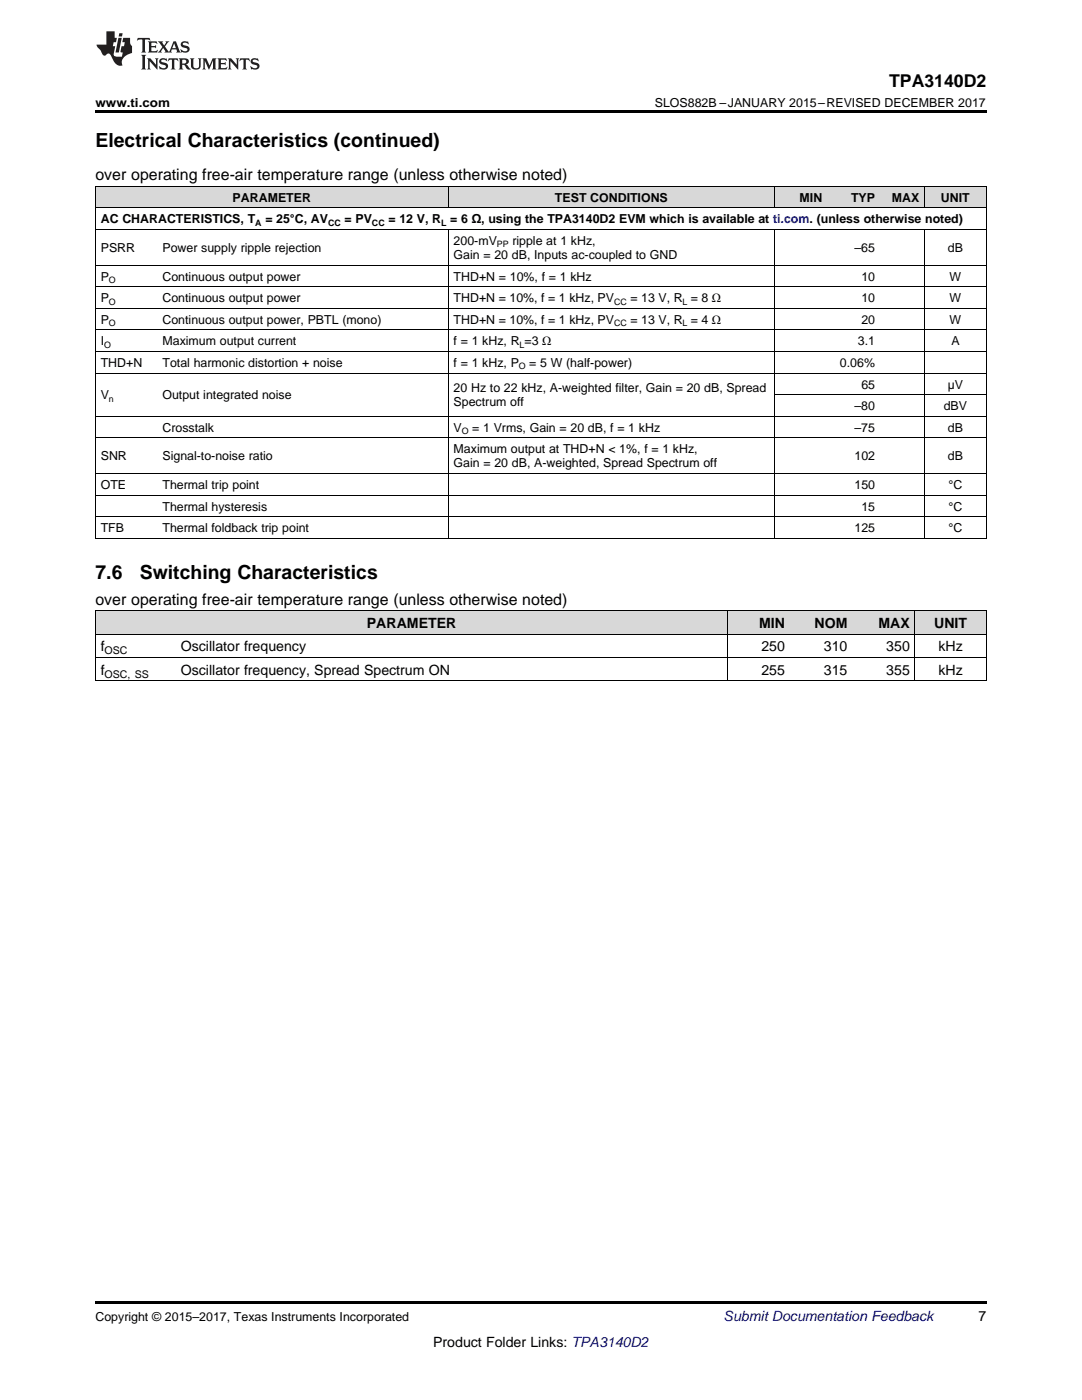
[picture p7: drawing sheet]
<svg xmlns="http://www.w3.org/2000/svg" width="216mm" height="279mm" viewBox="0 0 216 279" stroke-linecap="round" stroke-linejoin="round" font-family="sans-serif">
<defs><g id="words">
<g font-size="3.9">
<text x="19" y="29.3">Electrical Characteristics (continued)</text>
<text x="19" y="115.5">7.6</text>
<text x="27.9" y="115.5">Switching Characteristics</text>
</g>
<text font-size="3.5" x="177.4" y="17.3">TPA3140D2</text>
<g font-size="3.2">
<text x="19" y="36">over operating free-air temperature range (unless otherwise noted)</text>
<text x="19" y="120.7">over operating free-air temperature range (unless otherwise noted)</text>
</g>
<g font-size="2.8">
<text x="73.2" y="125.3">PARAMETER</text>
<text x="151.5" y="125.3">MIN</text>
<text x="162.5" y="125.3">NOM</text>
<text x="175.3" y="125.3">MAX</text>
<text x="186.4" y="125.3">UNIT</text>
<text x="20.1" y="130">f</text>
<text x="36.1" y="130">Oscillator frequency</text>
<text x="151.9" y="130">250</text>
<text x="164.4" y="130">310</text>
<text x="176.8" y="130">350</text>
<text x="187.3" y="130">kHz</text>
<text x="20.1" y="134.7">f</text>
<text x="36.1" y="134.7">Oscillator frequency, Spread Spectrum ON</text>
<text x="151.9" y="134.7">255</text>
<text x="164.4" y="134.7">315</text>
<text x="176.8" y="134.7">355</text>
<text x="187.3" y="134.7">kHz</text>
<text x="195.3" y="263.6">7</text>
<text x="86.4" y="268.9">Product Folder Links: TPA3140D2</text>
</g>
<text font-size="2.8" fill="#0000c8" x="144.4" y="263.6">Submit Documentation Feedback</text>
<g font-size="2.5">
<text x="19" y="21.4">www.ti.com</text>
<text x="130.7" y="21.4">SLOS882B –JANUARY 2015–REVISED DECEMBER 2017</text>
<text x="46.4" y="40.3">PARAMETER</text>
<text x="110.7" y="40.3">TEST</text>
<text x="117.8" y="40.3">CONDITIONS</text>
<text x="159.6" y="40.3">MIN</text>
<text x="169.8" y="40.3">TYP</text>
<text x="177.9" y="40.3">MAX</text>
<text x="187.7" y="40.3">UNIT</text>
<text x="20.1" y="44.6">AC CHARACTERISTICS, T</text>
<text x="53" y="44.6">= 25°C, AV</text>
<text x="68.8" y="44.6">= PV</text>
<text x="77.5" y="44.6">= 12 V, R</text>
<text x="89.8" y="44.6">= 6 Ω, using the TPA3140D2 EVM which is available at ti.com. (unless otherwise noted)</text>
<text x="20.1" y="50.3">PSRR</text>
<text x="32.4" y="50.3">Power supply ripple rejection</text>
<text x="90.5" y="48.9">200-mV</text>
<text x="90.5" y="51.7">Gain = 20 dB, Inputs ac-coupled to GND</text>
<text x="102.2" y="48.9">ripple at 1 kHz,</text>
<text x="170.5" y="50.3">–65</text>
<text x="189.1" y="50.3">dB</text>
<text x="20.1" y="56">P</text>
<text x="32.4" y="56">Continuous output power</text>
<text x="90.5" y="56">THD+N = 10%, f = 1 kHz</text>
<text x="171.9" y="56">10</text>
<text x="189.5" y="56">W</text>
<text x="20.1" y="60.3">P</text>
<text x="20.1" y="64.6">P</text>
<text x="32.4" y="60.3">Continuous output power</text>
<text x="32.4" y="64.6">Continuous output power, PBTL (mono)</text>
<text x="90.5" y="60.3">THD+N = 10%, f = 1 kHz, PV</text>
<text x="90.5" y="64.6">THD+N = 10%, f = 1 kHz, PV</text>
<text x="125.8" y="60.3">= 13 V, R = 8 Ω</text>
<text x="125.8" y="64.6">= 13 V, R = 4 Ω</text>
<text x="171.9" y="60.3">10</text>
<text x="171.9" y="64.6">20</text>
<text x="189.5" y="60.3">W</text>
<text x="189.5" y="64.6">W</text>
<text x="20.1" y="68.9">I</text>
<text x="32.4" y="68.9">Maximum output current</text>
<text x="90.5" y="68.9">f = 1 kHz, R =3 Ω</text>
<text x="171.2" y="68.9">3.1</text>
<text x="189.8" y="68.9">A</text>
<text x="20.1" y="73.2">THD+N</text>
<text x="32.4" y="73.2">Total harmonic distortion + noise</text>
<text x="90.5" y="73.2">f = 1 kHz, P</text>
<text x="105.6" y="73.2">= 5 W (half-power)</text>
<text x="167.6" y="73.2">0.06%</text>
<text x="171.9" y="77.5">65</text>
<text x="189.1" y="77.5">µV</text>
<text x="20.1" y="79.7">V</text>
<text x="32.4" y="79.7">Output integrated noise</text>
<text x="90.5" y="78.3">20 Hz to 22 kHz, A-weighted filter, Gain = 20 dB, Spread</text>
<text x="90.5" y="81.1">Spectrum off</text>
<text x="170.5" y="81.8">–80</text>
<text x="188.3" y="81.8">dBV</text>
<text x="32.4" y="86.1">Crosstalk</text>
<text x="90.5" y="86.1">V</text>
<text x="94.2" y="86.1">= 1 Vrms, Gain = 20 dB, f = 1 kHz</text>
<text x="170.5" y="86.1">–75</text>
<text x="189.1" y="86.1">dB</text>
<text x="20.1" y="91.9">SNR</text>
<text x="32.4" y="91.9">Signal-to-noise ratio</text>
<text x="90.5" y="90.5">Maximum output at THD+N &lt; 1%, f = 1 kHz,</text>
<text x="90.5" y="93.3">Gain = 20 dB, A-weighted, Spread Spectrum off</text>
<text x="170.5" y="91.9">102</text>
<text x="189.1" y="91.9">dB</text>
<text x="20.1" y="97.6">OTE</text>
<text x="32.4" y="97.6">Thermal trip point</text>
<text x="32.4" y="101.9">Thermal hysteresis</text>
<text x="170.5" y="97.6">150</text>
<text x="171.9" y="101.9">15</text>
<text x="189.3" y="97.6">°C</text>
<text x="189.3" y="101.9">°C</text>
<text x="20.1" y="106.2">TFB</text>
<text x="32.4" y="106.2">Thermal foldback trip point</text>
<text x="170.5" y="106.2">125</text>
<text x="189.3" y="106.2">°C</text>
<text x="19" y="263.6">Copyright © 2015–2017, Texas Instruments Incorporated</text>
</g>
<g font-size="2.1">
<text x="20.9" y="130.6">OSC</text>
<text x="20.9" y="135.2">OSC, SS</text>
</g>
<g font-size="1.8">
<text x="50.9" y="45.1">A</text>
<text x="65.5" y="45.1">CC</text>
<text x="74.2" y="45.1">CC</text>
<text x="88" y="45.1">L</text>
<text x="99.2" y="49.4">PP</text>
<text x="21.7" y="56.5">O</text>
<text x="21.7" y="60.8">O</text>
<text x="21.7" y="65.1">O</text>
<text x="122.6" y="60.8">CC</text>
<text x="122.6" y="65.1">CC</text>
<text x="136.2" y="60.8">L</text>
<text x="136.2" y="65.1">L</text>
<text x="20.8" y="69.4">O</text>
<text x="103.7" y="69.4">L</text>
<text x="103.5" y="73.7">O</text>
<text x="21.7" y="80.2">n</text>
<text x="92.1" y="86.6">O</text>
</g>
</g></defs>
<g fill="#d8d8d8">
<path d="M19 122h16v4.6h-16z"/>
<path d="M35 122h42.7v4.6h-42.7z"/>
<path d="M77.7 122h67.6v4.6h-67.6z"/>
<path d="M145.3 122h12.4v4.6h-12.4z"/>
<path d="M157.7 122h12.5v4.6h-12.5z"/>
<path d="M170.2 122h12.4v4.6h-12.4z"/>
<path d="M182.6 122h14.2v4.6h-14.2z"/>
<path d="M19 37.3h12.4v4.3h-12.4z"/>
<path d="M31.4 37.3h58.1v4.3h-58.1z"/>
<path d="M89.5 37.3h28.1v4.3h-28.1z"/>
<path d="M117.6 37.3h37v4.3h-37z"/>
<path d="M154.6 37.3h10.5v4.3h-10.5z"/>
<path d="M165.1 37.3h10.6v4.3h-10.6z"/>
<path d="M175.7 37.3h8.8v4.3h-8.8z"/>
<path d="M184.5 37.3h12.3v4.3h-12.3z"/>
</g>
<path d="M19 22h177.8v.5h-177.8zM19 135.9h.2zM77.6 135.9h.1zM145.2 135.9h.1zM157.6 135.9h.1zM170.1 135.9h.1zM182.5 135.9h.1zM196.7 135.9h.1zM19 259.7h177.8v.5h-177.8z" fill="#000"/>
<g fill="none" stroke="#000" stroke-width=".2">
<path d="M19 37.2h177.8M19.1 37.2v70.3M89.4 37.2v4.4M154.5 37.2v4.4M184.4 37.2v4.4M196.8 37.2v70.3M19 57.2h177.8M19 52.9h177.8M19 45.8h177.8M19 41.5h177.8M89.4 45.9v61.6M154.5 45.9v61.6"/>
<path d="M184.4 45.9v61.6M19 74.5h177.8M19 70.1h177.8M19 65.8h177.8M19 61.5h177.8M154.6 78.8h42.2M19 98.8h177.8M19 94.5h177.8M19 87.4h177.8M19 83.1h177.8M19 107.4h177.8M19 103.1h177.8"/>
<path d="M19 135.9h177.8M19 121.9h177.8v14M19 131.2h177.8M19 126.6h177.8M19.1 121.9v14M145.2 121.9v14M182.5 121.9v14"/>
</g>
<g fill="#231f20">
<path d="M27.5 7.6l-.1 .5 .4-.2h.6v.1v2.1l-.2 .4h1l-.3-.4v-2.1l.1-.1h.5l.5 .2-.2-.5zM29.5 8.3l.2 .3v1.5l-.2 .4h1.8l.2-.6a1.04 1.04 0 0 1-1.3 .2v-.7h.6l.3 .2v-.6l-.3 .2h-.6v-.6l.8-.1 .4 .3-.2-.5zM31.5 8.3l.9 1.1-.9 1.1h.8l-.2-.2 .5-.7 .4 .7-.2 .2h1.5l-.1-.2 .1-.4h.9l.1 .4-.2 .2h1l-.3-.3-.7-1.9h-.5l-.9 2-.8-1 .9-1h-.8l.1 .3-.3 .5-.4-.6 .2-.2zM34.7 8.6l.4 1h-.7zM36.3 8.4a.63 .63 0 0 0-.2 .7 .63 .63 0 0 0 .6 .4l.6 .2 .1 .2a.75 .75 0 0 1-.7 .4 .75 .75 0 0 1-.6-.5l.1 .7 .1-.1a1.11 1.11 0 0 0 1.5-.6 1.13 1.13 0 0 0-1.2-.8l-.1-.4a1.04 1.04 0 0 1 1.2 .2l-.2-.5-.1 .1-.5-.2zM28.2 10.9l.2 .4v2.2l-.2 .4h1l-.3-.4v-2.2l.3-.4zM29.3 11.6l.3 .4v1.5l-.3 .4h.8l-.2-.4v-1.3l1.5 1.7v-1.9l.2-.4h-.7l.2 .4v.9l-1.1-1.3zM32 11.8a.62 .62 0 0 0-.2 .7 .62 .62 0 0 0 .6 .4l.6 .1 .1 .3a.76 .76 0 0 1-.7 .3 .76 .76 0 0 1-.6-.4l.1 .7 .1-.1a1.11 1.11 0 0 0 1.5-.6 1.13 1.13 0 0 0-1.2-.8l-.1-.4a1.04 1.04 0 0 1 1.2 .2l-.2-.6-.1 .1-.5-.1zM33.7 11.6l-.2 .6a.61 .61 0 0 1 .8-.3v1.6l-.2 .4h.9l-.2-.4v-1.6a.63 .63 0 0 1 .8 .3l-.2-.6zM35.6 11.6l.3 .4v1.5l-.3 .4h1l-.2-.2v-.8l.5 .2a.76 .76 0 0 0 1.2 .7l-1-1a.58 .58 0 0 0 .6-.5 .58 .58 0 0 0-.5-.6zM36.4 11.9h.1a.45 .45 0 0 1 .5 .1 .45 .45 0 0 1 .1 .5l-.7 .2zM37.9 11.6l.2 .2a2.17 2.17 0 0 0 .3 1.9 .99 .99 0 0 0 1.6-.6v-1.1l.2-.4h-.7l.2 .2a1.92 1.92 0 0 1-.2 1.8 .6 .6 0 0 1-.9-.5v-1.1l.2-.4zM40.4 11.6l.2 .4v1.5l-.2 .4h.7l-.2-.4v-1.4l.8 1.8 .8-1.8v1.4l-.2 .4h.9l-.2-.4v-1.5l.2-.4h-.8l-.6 1.5-.6-1.5zM43.4 11.6l.2 .4v1.5l-.2 .4h1.8l.2-.6a1.04 1.04 0 0 1-1.3 .1v-.6h.5l.4 .2v-.6l-.4 .2h-.5v-.7h.8l.3 .3-.1-.6zM45.5 11.6l.2 .4v1.5l-.2 .4h.7l-.2-.4v-1.3l1.5 1.7v-1.9l.2-.4h-.7l.2 .4v.9l-1.1-1.3zM47.9 11.6l-.1 .6a.61 .61 0 0 1 .8-.3v1.6l-.3 .4h1l-.3-.4 .1-1.6a.63 .63 0 0 1 .7 .3l-.1-.6zM50.2 11.8a.62 .62 0 0 0-.2 .7 .62 .62 0 0 0 .6 .4l.6 .1 .2 .3a.76 .76 0 0 1-.8 .3 .76 .76 0 0 1-.6-.4l.1 .7 .2-.1a1.11 1.11 0 0 0 1.5-.6 1.13 1.13 0 0 0-1.3-.8l-.1-.4a1.04 1.04 0 0 1 1.2 .2l-.1-.6-.2 .1-.5-.1z"/>
<path d="M21.2 6.3v2.6h-1.9l.1 .4 .7 .9a.91 .91 0 0 0 1 .8 .56 .56 0 0 1 .5-.3 .56 .56 0 0 1 .5 .3l.4 .8a1.53 1.53 0 0 0 1.9 1.2 1.54 1.54 0 0 1 1-2.1l.9-.3v-1.4a1.52 1.52 0 0 1-.3-1.6h-1.4l-.2 .8h.5l-.2 .8h-.4l-.2 1v.2l.4 .1-.2 .8a1.93 1.93 0 0 1-1.6-.3l.3-1.8h-.5l.2-.8h.4l.2-.8h-.4v-1.3zM23.6 7.6l-.6 2.9h.7l.6-2.9zM23.8 6.6l-.1 .7h.6l.2-.7z"/>
</g>
<use href="#words"/>
</svg>
